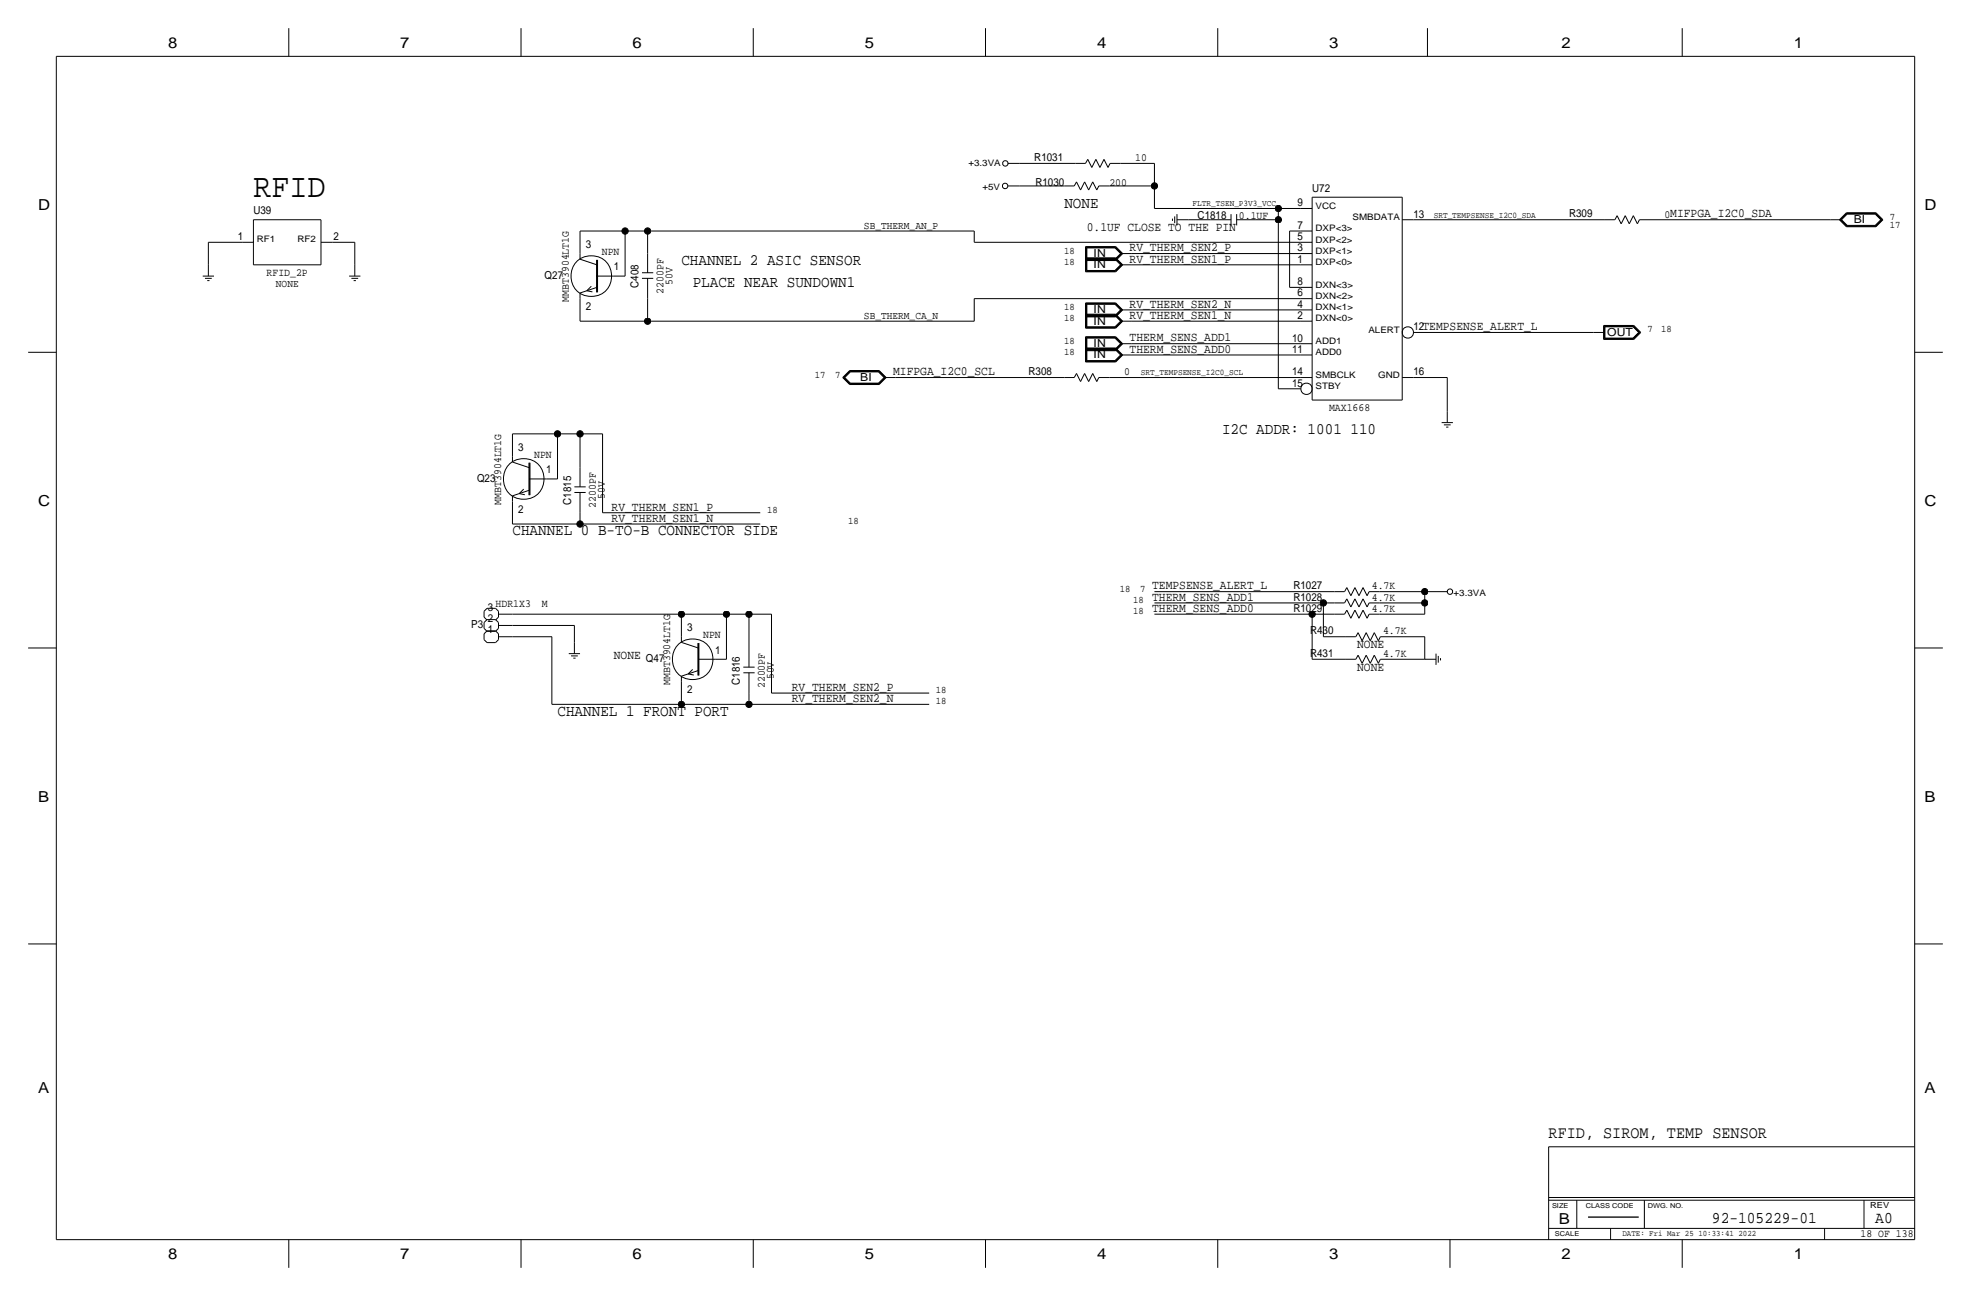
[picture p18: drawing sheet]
<svg xmlns="http://www.w3.org/2000/svg" width="444mm" height="292mm" viewBox="0 0 444 292" stroke-linecap="round" stroke-linejoin="round" font-family="sans-serif">
<defs><g id="words">
<text font-size="7.6" x="57.1" y="44.4">RFID</text>
<text font-size="3.8" x="349.2" y="256.5">RFID, SIROM, TEMP SENSOR</text>
<g font-size="3.7">
<text x="386.1" y="275.6">92-105229-01</text>
<text x="422.9" y="275.6">A0</text>
</g>
<g font-size="3.6">
<text x="240" y="47">NONE</text>
<text x="153.7" y="59.7">CHANNEL 2 ASIC SENSOR</text>
<text x="156.2" y="64.8">PLACE NEAR SUNDOWN1</text>
<text x="275.6" y="97.8">I2C ADDR: 1001 110</text>
<text x="115.6" y="120.6">CHANNEL 0 B-TO-B CONNECTOR SIDE</text>
<text x="125.7" y="161.3">CHANNEL 1 FRONT PORT</text>
</g>
<g font-size="3.4">
<text x="37.9" y="10.8">8</text>
<text x="90.3" y="10.8">7</text>
<text x="142.6" y="10.8">6</text>
<text x="195" y="10.8">5</text>
<text x="247.4" y="10.8">4</text>
<text x="299.8" y="10.8">3</text>
<text x="352.2" y="10.8">2</text>
<text x="404.5" y="10.8">1</text>
<text x="8.6" y="47.3">D</text>
<text x="434" y="47.3">D</text>
<text x="8.6" y="114">C</text>
<text x="434" y="114">C</text>
<text x="8.6" y="180.7">B</text>
<text x="434" y="180.7">B</text>
<text x="8.6" y="246.4">A</text>
<text x="434" y="246.4">A</text>
<text x="351.5" y="275.9">B</text>
<text x="37.9" y="283.8">8</text>
<text x="90.3" y="283.8">7</text>
<text x="142.6" y="283.8">6</text>
<text x="195" y="283.8">5</text>
<text x="247.4" y="283.8">4</text>
<text x="299.8" y="283.8">3</text>
<text x="352.1" y="283.8">2</text>
<text x="404.5" y="283.8">1</text>
</g>
<g font-size="2.9">
<text x="245.1" y="52.1">0.1UF CLOSE TO THE PIN</text>
<text x="376.7" y="49">MIFPGA_I2C0_SDA</text>
<text x="254.8" y="59.2">RV_THERM_SEN1_P</text>
<text x="254.8" y="56.6">RV_THERM_SEN2_P</text>
<text x="254.8" y="71.9">RV_THERM_SEN1_N</text>
<text x="254.8" y="69.3">RV_THERM_SEN2_N</text>
<text x="254.8" y="77">THERM_SENS_ADD1</text>
<text x="320.8" y="74.4">TEMPSENSE_ALERT_L</text>
<text x="254.8" y="79.5">THERM_SENS_ADD0</text>
<text x="201.4" y="84.6">MIFPGA_I2C0_SCL</text>
<text x="137.9" y="117.6">RV_THERM_SEN1_N</text>
<text x="137.9" y="115.1">RV_THERM_SEN1_P</text>
<text x="259.8" y="137.9">THERM_SENS_ADD0</text>
<text x="259.8" y="135.4">THERM_SENS_ADD1</text>
<text x="259.8" y="132.8">TEMPSENSE_ALERT_L</text>
<text x="138.4" y="148.6">NONE</text>
<text x="306.1" y="146">NONE</text>
<text x="178.6" y="155.7">RV_THERM_SEN2_P</text>
<text x="306.1" y="151.1">NONE</text>
<text x="178.6" y="158.2">RV_THERM_SEN2_N</text>
</g>
<g font-size="2.5">
<text x="233.3" y="36.3">R1031</text>
<text x="233.5" y="41.9">R1030</text>
<text x="250.2" y="41.9">200</text>
<text x="256" y="36.3">10</text>
<text x="292.6" y="46.5">9</text>
<text x="295.9" y="43.2">U72</text>
<text x="57.2" y="48.3">U39</text>
<text x="270.1" y="49.3">C1818</text>
<text x="279.4" y="49.3">0.1UF</text>
<text x="292.6" y="51.6">7</text>
<text x="318.8" y="49">13</text>
<text x="353.9" y="49">R309</text>
<text x="375.4" y="49">0</text>
<text x="418.1" y="50.3">BI</text>
<text x="53.6" y="54.1">1</text>
<text x="75.2" y="54.1">2</text>
<text x="132.1" y="55.9">3</text>
<text x="135.7" y="57.5">NPN</text>
<text x="246.6" y="57.9">IN</text>
<text x="292.6" y="54.1">5</text>
<text x="292.6" y="56.6">3</text>
<text x="292.6" y="59.2">1</text>
<text x="60.1" y="62.2">RFID_2P</text>
<text x="122.8" y="62.8">Q27</text>
<text x="138.4" y="61">1</text>
<text x="144" y="64.9" transform="rotate(-90 144 64.9)">C408</text>
<text x="151.6" y="64.2" transform="rotate(-90 151.6 64.2)">50V</text>
<text x="246.6" y="60.5">IN</text>
<text x="292.6" y="64.3">8</text>
<text x="128.3" y="68" transform="rotate(-90 128.3 68)">MMBT3904LT1G</text>
<text x="132.1" y="69.8">2</text>
<text x="149.6" y="66.2" transform="rotate(-90 149.6 66.2)">2200PF</text>
<text x="246.6" y="70.6">IN</text>
<text x="292.6" y="66.8">6</text>
<text x="292.6" y="69.3">4</text>
<text x="292.6" y="71.9">2</text>
<text x="246.6" y="73.2">IN</text>
<text x="291.4" y="77">10</text>
<text x="318.8" y="74.4">12</text>
<text x="362.5" y="75.7">OUT</text>
<text x="246.6" y="78.2">IN</text>
<text x="246.6" y="80.8">IN</text>
<text x="291.4" y="79.5">11</text>
<text x="194" y="85.9">BI</text>
<text x="231.9" y="84.6">R308</text>
<text x="253.5" y="84.6">0</text>
<text x="291.4" y="87.1">15</text>
<text x="291.4" y="84.6">14</text>
<text x="318.8" y="84.6">16</text>
<text x="299.7" y="92.7">MAX1668</text>
<text x="116.8" y="101.6">3</text>
<text x="120.5" y="103.2">NPN</text>
<text x="123.2" y="106.7">1</text>
<text x="107.6" y="108.6">Q23</text>
<text x="113" y="113.7" transform="rotate(-90 113 113.7)">MMBT3904LT1G</text>
<text x="128.8" y="113.7" transform="rotate(-90 128.8 113.7)">C1815</text>
<text x="136.4" y="112.5" transform="rotate(-90 136.4 112.5)">50V</text>
<text x="116.8" y="115.6">2</text>
<text x="134.4" y="114.5" transform="rotate(-90 134.4 114.5)">2200PF</text>
<text x="110" y="137.7">3</text>
<text x="111.8" y="136.8">HDR1X3</text>
<text x="122.2" y="136.8">M</text>
<text x="291.7" y="132.8">R1027</text>
<text x="291.7" y="135.4">R1028</text>
<text x="291.7" y="137.9">R1029</text>
<text x="309.4" y="132.8">4.7K</text>
<text x="309.4" y="135.4">4.7K</text>
<text x="309.4" y="137.9">4.7K</text>
<text x="106.3" y="141.5">P3</text>
<text x="110" y="140.2">2</text>
<text x="110" y="142.7">1</text>
<text x="154.9" y="142.2">3</text>
<text x="158.6" y="143.9">NPN</text>
<text x="295.4" y="143">R430</text>
<text x="311.9" y="143">4.7K</text>
<text x="145.7" y="149.2">Q47</text>
<text x="161.3" y="147.3">1</text>
<text x="295.4" y="148.1">R431</text>
<text x="311.9" y="148.1">4.7K</text>
<text x="151.1" y="154.4" transform="rotate(-90 151.1 154.4)">MMBT3904LT1G</text>
<text x="166.9" y="154.4" transform="rotate(-90 166.9 154.4)">C1816</text>
<text x="172.5" y="155.1" transform="rotate(-90 172.5 155.1)">2200PF</text>
<text x="174.5" y="153.1" transform="rotate(-90 174.5 153.1)">50V</text>
<text x="154.9" y="156.2">2</text>
<text x="419.6" y="278.9">18 OF 138</text>
</g>
<g font-size="2.4">
<text x="194.8" y="51.6">SB_THERM_AN_P</text>
<text x="62.2" y="64.8">NONE</text>
<text x="194.8" y="71.9">SB_THERM_CA_N</text>
</g>
<g font-size="2.3">
<text x="426.2" y="51.4">17</text>
<text x="426.2" y="49.5">7</text>
<text x="240" y="59.7">18</text>
<text x="240" y="57.2">18</text>
<text x="240" y="69.9">18</text>
<text x="240" y="72.4">18</text>
<text x="240" y="77.5">18</text>
<text x="371.6" y="74.9">7</text>
<text x="374.6" y="74.9">18</text>
<text x="240" y="80">18</text>
<text x="183.7" y="85.1">17</text>
<text x="188.3" y="85.1">7</text>
<text x="173" y="115.6">18</text>
<text x="191.3" y="118.1">18</text>
<text x="252.5" y="133.4">18</text>
<text x="255.5" y="135.9">18</text>
<text x="257.1" y="133.4">7</text>
<text x="255.5" y="138.4">18</text>
<text x="211.1" y="156.2">18</text>
<text x="211.1" y="158.8">18</text>
</g>
<g font-size="2">
<text x="218.4" y="37.3">+3.3VA</text>
<text x="221.6" y="42.8">+5V</text>
<text x="269" y="46.5">FLTR_TSEN_P3V3_VCC</text>
<text x="296.7" y="47">VCC</text>
<text x="296.7" y="52.1">DXP&lt;3&gt;</text>
<text x="305" y="49.6">SMBDATA</text>
<text x="323.3" y="49">SRT_TEMPSENSE_I2C0_SDA</text>
<text x="57.9" y="54.6">RF1</text>
<text x="67.1" y="54.6">RF2</text>
<text x="296.7" y="54.7">DXP&lt;2&gt;</text>
<text x="296.7" y="57.2">DXP&lt;1&gt;</text>
<text x="296.7" y="59.7">DXP&lt;0&gt;</text>
<text x="296.7" y="64.8">DXN&lt;3&gt;</text>
<text x="296.7" y="67.4">DXN&lt;2&gt;</text>
<text x="296.7" y="69.9">DXN&lt;1&gt;</text>
<text x="296.7" y="77.5">ADD1</text>
<text x="296.7" y="72.4">DXN&lt;0&gt;</text>
<text x="308.6" y="75">ALERT</text>
<text x="296.7" y="80.1">ADD0</text>
<text x="257.3" y="84.6">SRT_TEMPSENSE_I2C0_SCL</text>
<text x="296.7" y="85.1">SMBCLK</text>
<text x="296.7" y="87.7">STBY</text>
<text x="310.8" y="85.1">GND</text>
<text x="327.8" y="134.4">+3.3VA</text>
</g>
<g font-size="1.9">
<text x="421.8" y="272.3">REV</text>
<text x="365.9" y="278.7">DATE: Fri Mar 25 10:33:41 2022</text>
</g>
<g font-size="1.5">
<text x="350" y="272.3">SIZE</text>
<text x="357.6" y="272.3">CLASS CODE</text>
<text x="371.6" y="272.3">DWG. NO.</text>
<text x="350.7" y="278.7">SCALE</text>
</g>
</g></defs>
<g fill="none" stroke="#000" stroke-width=".23">
<path d="M12.7 12.7h419.1zM12.7 12.7v266.7zM65.1 6.3v6.4zM117.5 6.3v6.4zM169.9 6.3v6.4zM222.2 6.3v6.4zM274.6 6.3v6.4zM321.9 6.3v6.4zM379.4 6.3v6.4zM431.8 12.7v266.7zM227.3 36.8h2.6zM229.9 36.8h12.7z"/>
<path d="M242.6 36.8h2.2zM245.3 35.9l-.5 .9zM245.3 35.9l.9 1.8zM247.1 35.9l1 1.8zM247.1 35.9l-.9 1.8zM249 35.9l-.9 1.8zM249 35.9l.9 1.8zM250.3 36.8l-.4 .9zM250.3 36.8h2.4zM252.7 36.8h7.7zM260.3 36.8v5.1zM47 54.6v5.1z"/>
<path d="M47 59.7v2.5zM47 54.6h7.6zM54.6 54.6h2.6zM57.1 59.7h15.3zM57.1 49.5h15.3zM57.1 49.5v10.2zM72.4 54.6h2.5zM72.4 49.5v10.2zM74.9 54.6h5.1zM80 54.6v5.1zM80 59.7v2.5zM130.8 52.1v5z"/>
<path d="M130.8 57.1v1.3zM130.8 58.4l3.8 1.3zM130.8 52.1h10.2zM141 52.1h5zM141 52.1v10.1zM146 52.1h73.7zM146 52.1v5zM146 57.1v4.4zM219.7 54.6h73.7zM219.7 52.1v2.5zM227.3 41.9h2.6zM229.9 41.9h10.1z"/>
<path d="M240 41.9h2.3zM242.8 41l-.5 .9zM242.8 41l.9 1.8zM244.6 41l.9 1.8zM244.6 41l-.9 1.8zM244.8 58.1v3.2zM244.8 55.6v3.1zM244.8 58.7h6.8zM244.8 58.1h6.8zM244.8 55.6h6.8zM244.9 58.2v3zM244.9 55.7v2.9z"/>
<path d="M244.9 58.6h6.7zM244.9 58.2h6.7zM244.9 55.7h6.7zM245 58.3h6.5zM245 55.8h6.5zM245 58.3v2.8zM245 55.8v2.7zM245 58.5h6.5zM245.1 58.4h6.4zM245.1 58.4v2.6zM245.1 55.9h6.4zM245.1 55.9v2.5z"/>
<path d="M246.4 41l.9 1.8zM246.4 41l-.9 1.8zM247.8 41.9l-.5 .9zM247.8 41.9h2.4zM250.2 41.9h10.2zM251.5 58.4l1.2-1.3zM251.5 58.4l1.2 1.3zM251.5 55.9l1.2 1.2zM251.5 58.5l1.4-1.3zM251.5 58.3l1.4 1.4zM251.5 55.8l1.4 1.3zM251.6 58.2l1.4 1.5z"/>
<path d="M251.6 55.7l1.4 1.4zM251.6 58.6l1.4-1.4zM251.6 58.1l1.6 1.6zM251.6 55.6l1.6 1.5zM251.6 58.7l1.6-1.6zM252.7 59.7h2.6zM252.7 57.1h2.6zM255.3 57.1h38.1zM255.3 59.7h38.1zM260.3 47h28zM260.3 41.9v5.1zM264.4 49.3v.5z"/>
<path d="M264.9 48.8v1.5zM265.4 49.5h2.6zM265.4 48.3v2.5zM268 49.5h5zM273 49.5h4.6zM277.6 48.3v2.5zM278.9 49.5h4.3zM278.9 48.3v2.5zM283.2 49.5h5.1zM288.3 47h5.1zM288.3 49.5v38.1zM288.3 47v2.5z"/>
<path d="M290.8 52.1h2.6zM290.8 52.1v12.7zM293.4 47h2.5zM293.4 52.1h2.5zM293.4 54.6h2.5zM293.4 59.7h2.5zM293.4 57.1h2.5zM295.9 44.4v45.8zM295.9 44.4h20.3zM316.2 49.5h2.6zM316.2 44.4v45.8zM318.8 49.5h43.1z"/>
<path d="M361.9 49.5h2.3zM364.7 48.6l.9 1.8zM364.7 48.6l-.5 .9zM366.5 48.6l.9 1.8zM366.5 48.6l-.9 1.8zM368.4 48.6l-1 1.8zM368.4 48.6l.9 1.8zM369.7 49.5l-.4 .9zM369.7 49.5h2.4zM372.1 49.5h40.7zM412.7 49.5h2.6zM414.8 49.5l1.6 1.6z"/>
<path d="M414.8 49.5l1.6-1.5zM415 49.5l1.5 1.5zM415 49.5l1.5-1.4zM415.1 49.5l1.4-1.3zM415.1 49.5l1.4 1.4zM415.3 49.5l1.3-1.2zM415.3 49.5l1.3 1.3zM416.4 51.1h6.7zM416.4 48h6.7zM416.5 51h6.5zM416.5 48.1h6.5zM416.5 48.2h6.5z"/>
<path d="M416.5 50.9h6.5zM416.6 50.8h6.3zM416.6 48.3h6.3zM422.9 48.3l1.3 1.2zM422.9 50.8l1.3-1.3zM423 50.9l1.3-1.4zM423 48.2l1.3 1.3zM423 51l1.5-1.5zM423 48.1l1.5 1.4zM423.1 48l1.5 1.5zM423.1 51.1l1.5-1.6zM6.3 79.4h6.4z"/>
<path d="M45.7 62.2h2.6zM46.2 62.7h1.6zM46.7 63.2h.5zM78.7 62.2h2.6zM79.2 62.7h1.6zM79.8 63.2h.5zM130.8 72.4h15.2zM130.8 67.3v5.1zM130.8 66v1.3zM130.8 66l3.8-1.2zM132.3 65.5l1.3 .3zM133.3 64.5l-1 1z"/>
<path d="M134.6 62.2h3.8zM138.4 62.2h2.6zM144.8 62.7h2.5zM144.8 61.5h2.5zM146 72.4h73.7zM146 67.3v5.1zM146 62.7v4.6zM219.7 67.3h73.7zM219.7 67.3v5.1zM244.8 61.3h6.8zM244.8 70.8v3.2zM244.8 74h6.8z"/>
<path d="M244.8 68.3v3.1zM244.8 71.4h6.8zM244.8 75.9v3.1zM244.8 79h6.8zM244.8 78.4v3.2zM244.8 70.8h6.8zM244.8 68.3h6.8zM244.8 75.9h6.8zM244.8 78.4h6.8zM244.9 61.2h6.7zM244.9 70.9v3zM244.9 73.9h6.7z"/>
<path d="M244.9 68.4v2.9zM244.9 71.3h6.7zM244.9 76v2.9zM244.9 78.9h6.7zM244.9 78.5v3zM244.9 70.9h6.7zM244.9 68.4h6.7zM244.9 76h6.7zM244.9 78.5h6.7zM245 71h6.5zM245 68.5h6.5zM245 76.1h6.5z"/>
<path d="M245 78.6h6.5zM245 61.1h6.5zM245 71v2.8zM245 73.8h6.5zM245 68.5v2.7zM245 71.2h6.5zM245 76.1v2.7zM245 78.8h6.5zM245 78.6v2.8zM245.1 61h6.4zM245.1 71.1h6.4zM245.1 71.1v2.6z"/>
<path d="M245.1 73.7h6.4zM245.1 68.6h6.4zM245.1 68.6v2.5zM245.1 76.2h6.4zM245.1 76.2v2.5zM245.1 78.7h6.4zM245.1 78.7v2.6zM251.5 61l1.2-1.3zM251.5 73.7l1.2-1.3zM251.5 71.1l1.2-1.3zM251.5 78.7l1.2-1.2zM251.5 71.1l1.2 1.3z"/>
<path d="M251.5 68.6l1.2 1.2zM251.5 76.2l1.2 1.3zM251.5 78.7l1.2 1.3zM251.5 61.1l1.4-1.4zM251.5 73.8l1.4-1.4zM251.5 71.2l1.4-1.3zM251.5 78.8l1.4-1.3zM251.5 71l1.4 1.4zM251.5 68.5l1.4 1.3zM251.5 76.1l1.4 1.4zM251.5 78.6l1.4 1.4zM251.6 70.9l1.4 1.5z"/>
<path d="M251.6 68.4l1.4 1.4zM251.6 76l1.4 1.5zM251.6 78.5l1.4 1.5zM251.6 61.2l1.4-1.5zM251.6 73.9l1.4-1.5zM251.6 70.8l1.6 1.6zM251.6 68.3l1.6 1.5zM251.6 75.9l1.6 1.6zM251.6 78.4l1.6 1.6zM251.6 61.3l1.6-1.6zM251.6 74l1.6-1.6zM251.6 71.4l1.6-1.6z"/>
<path d="M251.6 79l1.6-1.5zM252.7 72.4h2.6zM252.7 69.8h2.6zM252.7 77.5h2.6zM253 69.9l-1.4 1.4zM253 77.5l-1.4 1.4zM255.3 77.5h38.1zM255.3 69.8h38.1zM255.3 72.4h38.1zM290.8 64.8h2.6zM293.4 77.5h2.5zM293.4 64.8h2.5z"/>
<path d="M293.4 69.8h2.5zM293.4 67.3h2.5zM293.4 72.4h2.5zM318.8 74.9h40.6zM359.4 74.9h2.5zM361.6 76.5h6.9zM361.6 73.4v3.1zM361.6 73.4h6.9zM361.7 73.5v2.9zM361.7 76.4h6.7zM361.7 73.5h6.7zM361.8 73.6v2.7z"/>
<path d="M361.8 76.3h6.6zM361.8 73.6h6.6zM361.9 73.7h6.4zM361.9 73.7v2.5zM361.9 76.2h6.4zM368.3 73.7l1.3 1.2zM368.4 73.6l1.3 1.3zM368.4 76.3l1.3-1.4zM368.4 76.4l1.5-1.5zM368.4 73.5l1.5 1.4zM368.5 73.4l1.5 1.5zM368.5 76.5l1.5-1.6z"/>
<path d="M369.6 74.9l-1.3 1.3zM431.8 79.4h6.3zM115.6 97.8h10.1zM115.6 97.8v5.1zM125.7 97.8h5.1zM125.7 97.8v10.1zM130.8 97.8h5.1zM130.8 97.8v7.6zM135.9 97.8v17.8zM190 85.1l1.6-1.6zM190 85.1l1.6 1.6zM190.2 85.1l1.5-1.5z"/>
<path d="M190.2 85.1l1.5 1.5zM190.3 85.1l1.4-1.4zM190.3 85.1l1.4 1.4zM190.5 85.1l1.3 1.3zM190.5 85.1l1.3-1.3zM191.6 86.7h6.7zM191.6 83.5h6.7zM191.7 86.6h6.5zM191.7 83.6h6.5zM191.7 83.7h6.5zM191.7 86.5h6.5zM191.8 83.8h6.3z"/>
<path d="M191.8 86.4h6.3zM198.1 86.4l1.3-1.3zM198.1 83.8l1.3 1.3zM198.2 86.5l1.3-1.4zM198.2 83.7l1.3 1.4zM198.2 83.6l1.5 1.5zM198.3 83.5l1.5 1.6zM198.3 86.7l1.5-1.6zM199.4 85.1h2.5zM199.7 85.1l-1.5 1.5zM201.9 85.1h38.1zM240 85.1h2.3z"/>
<path d="M242.8 84.2l-.5 .9zM242.8 84.2l.9 1.8zM244.6 84.2l.9 1.8zM244.6 84.2l-.9 1.8zM244.8 81.6h6.8zM244.9 81.5h6.7zM245 81.4h6.5zM245.1 81.3h6.4zM246.4 84.2l.9 1.8zM246.4 84.2l-.9 1.8zM247.8 85.1l-.5 .9zM247.8 85.1h2.4z"/>
<path d="M250.2 85.1h43.2zM251.5 81.3l1.2-1.3zM251.5 81.4l1.4-1.4zM251.6 81.5l1.4-1.5zM251.6 81.6l1.6-1.6zM252.7 80h2.6zM255.3 80h38.1zM288.3 87.6h5.1zM293.4 80h2.5zM293.4 85.1h2.5zM295.9 90.2h20.3zM316.2 85.1h2.6z"/>
<path d="M318.8 85.1h7.6zM325.1 95.2h2.6zM325.6 95.8h1.6zM326.1 96.3h.5zM326.4 85.1v7.6zM326.4 92.7v2.5zM115.6 104.1l3.8 1.3zM115.6 111.8l3.8-1.3zM115.6 118.1h15.2zM115.6 113v5.1zM115.6 102.9v1.2zM115.6 111.8v1.2z"/>
<path d="M117.1 111.3l1.3 .2zM117.1 111.3l1-1.1zM119.4 107.9h3.8zM123.2 107.9h2.5zM129.5 111h2.6zM129.5 109.7h2.6zM130.8 118.1h40.6zM130.8 115.6v2.5zM130.8 105.4v4.3zM130.8 111v4.6zM135.9 115.6h35.5zM109.2 137.8v1.3z"/>
<path d="M109.2 137.8l.6-.7zM109.2 139.1l.6 .7zM109.8 139.6h2zM109.8 137.1h2zM111.8 139.8l.6-.7zM111.8 139.6l.6 .7zM111.8 137.1l.6 .7zM112.4 137.8v1.3zM112.4 138.4h3.2zM115.6 138.4h38.1zM153.7 138.4h10.1zM153.7 138.4v5.1z"/>
<path d="M163.8 138.4h5.1zM163.8 138.4v10.2zM168.9 138.4h5.1zM168.9 138.4v7.6zM174 138.4v17.8zM260.3 133.3h40.7zM260.3 135.9h38.1zM260.3 138.4h35.6zM295.9 138.4v10.2zM295.9 138.4h5.1zM298.4 135.9v7.6zM298.4 135.9h2.6z"/>
<path d="M301 133.3h2.2zM301 135.9h2.2zM301 138.4h2.2zM303.7 132.4l-.5 .9zM303.7 135l-.5 .9zM303.7 137.5l-.5 .9zM303.7 132.4l.9 1.9zM303.7 135l.9 1.8zM303.7 137.5l.9 1.8zM305.6 132.4l.9 1.9zM305.6 135l.9 1.8zM305.6 137.5l.9 1.8z"/>
<path d="M305.6 132.4l-1 1.9zM305.6 135l-1 1.8zM305.6 137.5l-1 1.8zM307.4 132.4l.9 1.9zM307.4 135l.9 1.8zM307.4 137.5l.9 1.8zM307.4 132.4l-.9 1.9zM307.4 135l-.9 1.8zM307.4 137.5l-.9 1.8zM308.8 133.4l-.5 .9zM308.8 135.9l-.5 .9zM308.8 138.4l-.5 .9z"/>
<path d="M308.8 133.3h2.3zM308.8 135.9h2.3zM308.8 138.4h2.3zM311.1 133.3h10.2zM311.1 135.9h10.2zM311.1 138.4h10.2zM321.3 133.4v2.5zM321.3 135.9v2.5zM321.3 133.3h2.5zM323.8 133.3h2.6zM6.3 146h6.4zM109.2 140.3l.6-.7z"/>
<path d="M109.2 140.3v1.3zM109.2 142.8l.6-.6zM109.2 142.8v1.4zM109.2 141.6l.6 .7zM109.2 144.2l.6 .6zM109.8 142.2h2zM109.8 142.3h2zM109.8 144.8h2zM111.8 142.3l.6-.7zM111.8 144.8l.6-.6zM111.8 142.2l.6 .6zM112.4 140.3v1.3z"/>
<path d="M112.4 142.8v1.4zM112.4 141h3.2zM112.4 143.5h3.2zM115.6 143.5h8.9zM115.6 141h13.9zM124.5 143.5v15.2zM124.5 158.7h29.2zM128.3 147.3h2.5zM128.8 147.8h1.5zM129.3 148.3h.5zM129.5 141v3.8zM129.5 144.8v2.5z"/>
<path d="M153.7 144.8l3.8 1.2zM153.7 152.4l3.8-1.3zM153.7 158.7h15.2zM153.7 153.7v5.1zM153.7 143.5v1.3zM153.7 152.4v1.3zM155.2 151.9l1.3 .2zM155.2 151.9l1-1zM157.5 148.6h3.8zM161.3 148.6h2.5zM167.6 151.6h2.6zM167.6 150.4h2.6z"/>
<path d="M168.9 158.7h40.6zM168.9 156.2v2.5zM168.9 146v4.4zM168.9 151.6v4.6zM174 156.2h35.5zM295.9 148.6h7.6zM298.4 143.5h5.1zM303.5 143.5h2.3zM303.5 148.6h2.3zM306.3 142.6l-.5 .9zM306.3 147.7l-.5 .9zM306.3 142.6l.9 1.8z"/>
<path d="M306.3 147.7l.9 1.8zM308.1 142.6l.9 1.8zM308.1 147.7l.9 1.8zM308.1 142.6l-.9 1.8zM308.1 147.7l-.9 1.8zM309.9 142.6l.9 1.8zM309.9 147.7l.9 1.8zM309.9 142.6l-.9 1.8zM309.9 147.7l-.9 1.8zM311.3 143.5l-.5 .9zM311.3 148.6l-.5 .9zM311.3 143.5h2.4z"/>
<path d="M311.3 148.6h2.4zM313.7 143.5h7.6zM313.7 148.6h7.6zM321.3 143.5v5.1zM321.3 148.6h2.5zM323.8 147.3v2.6zM324.4 147.8v1.6zM324.9 148.3v.5zM431.8 146h6.3zM6.3 212.8h6.4zM431.8 212.8h6.3zM349.2 258.5v20.9z"/>
<path d="M349.2 258.5h82.6zM12.7 279.4h419.1zM65.1 279.4v6.4zM117.5 279.4v6.4zM169.9 279.4v6.4zM222.2 279.4v6.4zM274.6 279.4v6.4zM327 279.4v6.4zM349.2 269.9h82.6zM349.2 270.5h82.6zM349.2 276.9h82.6zM355.6 270.5v6.4z"/>
<path d="M363.2 276.9v2.5zM370.8 270.5v6.4zM379.4 279.4v6.4zM411.5 276.9v2.5zM420.4 270.5v6.4z"/>
<circle cx="226.7" cy="36.8" r=".61"/>
<circle cx="226.7" cy="41.9" r=".61"/>
<circle cx="133.3" cy="62.3" r="4.6"/>
<circle cx="317.5" cy="74.9" r="1.28"/>
<circle cx="294.6" cy="87.6" r="1.28"/>
<circle cx="118.1" cy="108" r="4.6"/>
<circle cx="327" cy="133.4" r=".61"/>
<circle cx="156.2" cy="148.6" r="4.6"/>
</g>
<g fill="#000" stroke="#000" stroke-width=".23">
<circle cx="141" cy="52.1" r=".71"/>
<circle cx="146.1" cy="52.1" r=".71"/>
<circle cx="260.4" cy="41.9" r=".71"/>
<circle cx="288.3" cy="47" r=".71"/>
<circle cx="288.3" cy="49.5" r=".71"/>
<circle cx="146.1" cy="72.4" r=".71"/>
<circle cx="125.7" cy="97.8" r=".71"/>
<circle cx="130.8" cy="97.8" r=".71"/>
<circle cx="130.8" cy="118.1" r=".71"/>
<circle cx="153.7" cy="138.4" r=".71"/>
<circle cx="163.8" cy="138.4" r=".71"/>
<circle cx="168.9" cy="138.4" r=".71"/>
<circle cx="295.9" cy="138.4" r=".71"/>
<circle cx="298.5" cy="135.9" r=".71"/>
<circle cx="321.3" cy="135.9" r=".71"/>
<circle cx="321.3" cy="133.3" r=".71"/>
<circle cx="153.7" cy="158.7" r=".71"/>
<circle cx="168.9" cy="158.7" r=".71"/>
</g>
<path d="M134.6 58.6v7.3zM134.7 58.6v7.3zM119.3 104.3v7.3zM119.5 104.3v7.3zM157.4 144.9v7.3zM157.6 144.9v7.3zM358.1 274.3h11.5z" fill="none" stroke="#000" stroke-width=".3"/>
<use href="#words"/>
</svg>
